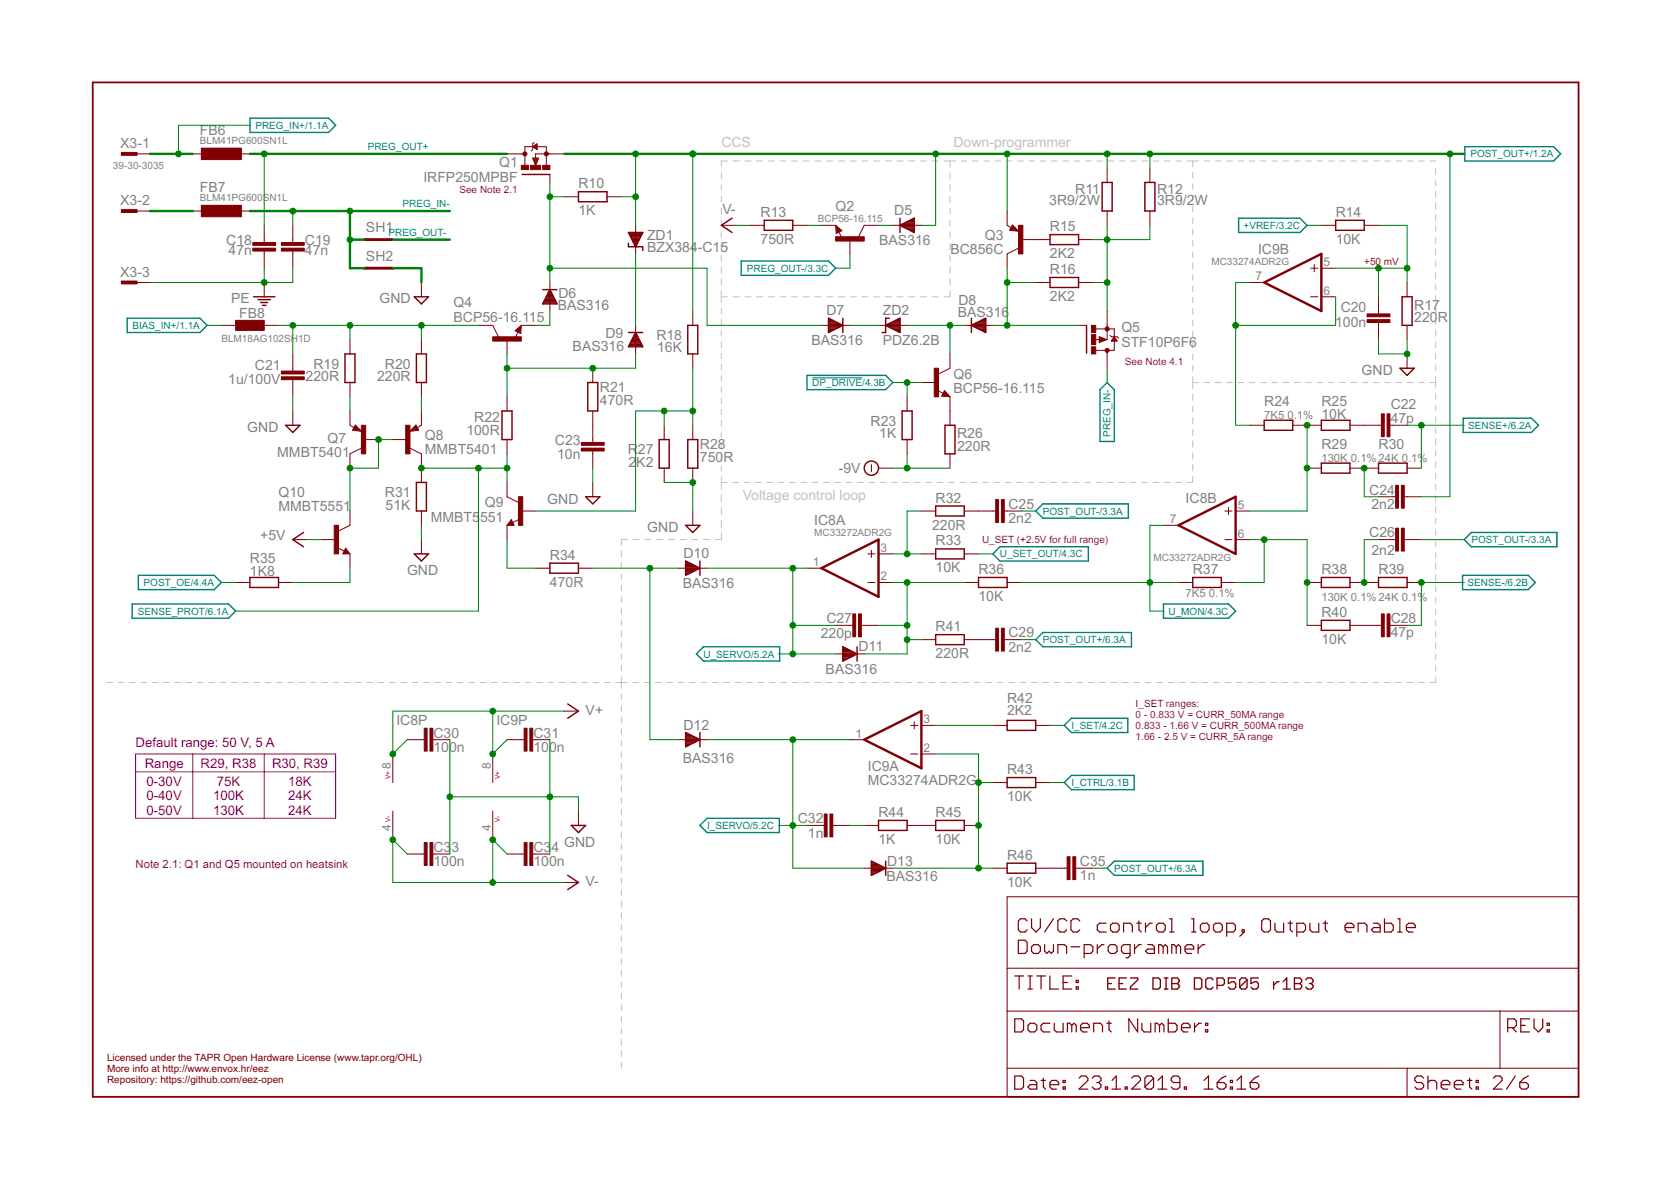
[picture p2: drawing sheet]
<svg xmlns="http://www.w3.org/2000/svg" width="297mm" height="210mm" viewBox="0 0 297 210" stroke-linecap="round" stroke-linejoin="round" font-family="sans-serif">
<defs><g id="words">
<g font-size="2.5" fill="#808080">
<text x="35.5" y="23.9">FB6</text>
<text x="21.4" y="26.3">X3-1</text>
<text x="88.7" y="29.8">Q1</text>
<text x="35.5" y="34.1">FB7</text>
<text x="75.3" y="32.3">IRFP250MPBF</text>
<text x="102.8" y="33.5">R10</text>
<text x="191.1" y="34.4">R11</text>
<text x="205.7" y="34.4">R12</text>
<text x="21.4" y="36.5">X3-2</text>
<text x="65.1" y="41.3">SH1</text>
<text x="102.8" y="38.3">1K</text>
<text x="128.4" y="38">V-</text>
<text x="135.2" y="38.5">R13</text>
<text x="148.5" y="37.5">Q2</text>
<text x="159" y="38.3">D5</text>
<text x="186.5" y="36.4">3R9/2W</text>
<text x="186.6" y="41.1">R15</text>
<text x="205.7" y="36.4">3R9/2W</text>
<text x="237.4" y="38.5">R14</text>
<text x="40.2" y="43.5">C18</text>
<text x="40.6" y="45.4">47n</text>
<text x="54.2" y="45.4">47n</text>
<text x="54.2" y="43.5">C19</text>
<text x="65.1" y="46.4">SH2</text>
<text x="115" y="44.7">BZX384-C15</text>
<text x="115" y="42.6">ZD1</text>
<text x="135.2" y="43.3">750R</text>
<text x="156.3" y="43.6">BAS316</text>
<text x="168.9" y="45.1">BC856C</text>
<text x="175.1" y="42.6">Q3</text>
<text x="186.6" y="45.9">2K2</text>
<text x="223.6" y="45.1">IC9B</text>
<text x="237.4" y="43.3">10K</text>
<text x="21.4" y="49.2">X3-3</text>
<text x="41.1" y="53.9">PE</text>
<text x="67.4" y="53.9">GND</text>
<text x="99.3" y="52.9">D6</text>
<text x="186.6" y="53.5">2K2</text>
<text x="186.6" y="48.7">R16</text>
<text x="42.5" y="56.4">FB8</text>
<text x="80.6" y="57.2">BCP56-16.115</text>
<text x="80.6" y="54.6">Q4</text>
<text x="99.2" y="55.1">BAS316</text>
<text x="146.9" y="56.1">D7</text>
<text x="156.9" y="55.9">ZD2</text>
<text x="170.3" y="56.3">BAS316</text>
<text x="170.4" y="54.2">D8</text>
<text x="199.3" y="59.1">Q5</text>
<text x="237.3" y="58.1">100n</text>
<text x="238.3" y="55.5">C20</text>
<text x="251.4" y="57.3">220R</text>
<text x="251.4" y="55.1">R17</text>
<text x="45.3" y="65.7">C21</text>
<text x="55.7" y="65.5">R19</text>
<text x="68.4" y="65.5">R20</text>
<text x="101.8" y="62.4">BAS316</text>
<text x="107.6" y="60.1">D9</text>
<text x="116.7" y="60.5">R18</text>
<text x="116.8" y="62.6">16K</text>
<text x="144.2" y="61.4">BAS316</text>
<text x="156.9" y="61.2">PDZ6.2B</text>
<text x="199.3" y="61.6">STF10P6F6</text>
<text x="40.6" y="68.2">1u/100V</text>
<text x="54.3" y="67.7">220R</text>
<text x="67" y="67.7">220R</text>
<text x="106.6" y="71.9">470R</text>
<text x="106.6" y="69.7">R21</text>
<text x="169.5" y="69.9">BCP56-16.115</text>
<text x="169.5" y="67.3">Q6</text>
<text x="242" y="66.7">GND</text>
<text x="44" y="76.9">GND</text>
<text x="82.9" y="77.2">100R</text>
<text x="84.3" y="75.1">R22</text>
<text x="154.8" y="75.7">R23</text>
<text x="156.3" y="77.9">1K</text>
<text x="170.1" y="77.9">R26</text>
<text x="224.7" y="72.2">R24</text>
<text x="234.9" y="74.5">10K</text>
<text x="234.9" y="72.2">R25</text>
<text x="247.2" y="75.2">47p</text>
<text x="247.2" y="72.7">C22</text>
<text x="49.3" y="81.3">MMBT5401</text>
<text x="58.2" y="78.8">Q7</text>
<text x="75.5" y="80.7">MMBT5401</text>
<text x="75.5" y="78.1">Q8</text>
<text x="98.6" y="79">C23</text>
<text x="99" y="81.6">10n</text>
<text x="111.6" y="80.8">R</text>
<text x="111.7" y="83">2</text>
<text x="113.1" y="83">K2</text>
<text x="113.4" y="80.8">27</text>
<text x="124.4" y="82.1">750R</text>
<text x="124.4" y="79.8">R28</text>
<text x="170.1" y="80.2">220R</text>
<text x="234.9" y="79.8">R29</text>
<text x="245" y="79.8">R30</text>
<text x="49.5" y="88.3">Q10</text>
<text x="68.4" y="88.4">R31</text>
<text x="97.3" y="89.6">GND</text>
<text x="149.1" y="84.1">-9V</text>
<text x="166.3" y="89.3">R32</text>
<text x="210.8" y="89.4">IC8B</text>
<text x="243.4" y="87.9">C24</text>
<text x="46.3" y="95.9">+5V</text>
<text x="49.5" y="90.8">MMBT5551</text>
<text x="68.5" y="90.6">51K</text>
<text x="76.6" y="92.7">MMBT5</text>
<text x="85.3" y="92.7">551</text>
<text x="86.2" y="90.2">Q9</text>
<text x="115.1" y="94.6">GND</text>
<text x="144.7" y="93.2">IC8A</text>
<text x="165.7" y="94.1">220R</text>
<text x="179.3" y="93">2n2</text>
<text x="179.3" y="90.5">C25</text>
<text x="243.4" y="95.5">C26</text>
<text x="243.8" y="90.5">2n2</text>
<text x="44.4" y="100.1">R35</text>
<text x="97.8" y="99.5">R34</text>
<text x="121.5" y="99.2">D10</text>
<text x="166.3" y="101.8">10K</text>
<text x="166.3" y="97">R33</text>
<text x="243.8" y="98.7">2n2</text>
<text x="44.4" y="102.4">1K8</text>
<text x="72.4" y="102.3">GND</text>
<text x="97.8" y="104.3">470R</text>
<text x="121.4" y="104.6">BAS316</text>
<text x="173.9" y="106.8">10K</text>
<text x="173.9" y="102">R36</text>
<text x="212" y="102">R37</text>
<text x="234.9" y="102">R38</text>
<text x="245" y="102">R39</text>
<text x="145.9" y="113.3">220p</text>
<text x="146.9" y="110.8">C27</text>
<text x="166.3" y="112.2">R41</text>
<text x="179.3" y="113.3">C29</text>
<text x="234.9" y="109.6">R40</text>
<text x="247.2" y="113.3">47p</text>
<text x="247.2" y="110.8">C28</text>
<text x="146.8" y="119.8">BAS316</text>
<text x="152.6" y="115.7">D11</text>
<text x="166.3" y="117">220R</text>
<text x="179.3" y="115.8">2n2</text>
<text x="234.9" y="114.4">10K</text>
<text x="179" y="124.9">R42</text>
<text x="70.5" y="128.9">IC8P</text>
<text x="77.1" y="131.1">C30</text>
<text x="88.2" y="128.9">IC9P</text>
<text x="94.8" y="131.1">C31</text>
<text x="104.1" y="127">V+</text>
<text x="121.5" y="129.7">D12</text>
<text x="179" y="127.1">2K2</text>
<text x="77.1" y="133.6">100n</text>
<text x="94.8" y="133.6">100n</text>
<text x="121.4" y="135.7">BAS316</text>
<text x="154.3" y="137">IC9A</text>
<text x="179" y="137.6">R43</text>
<text x="154.3" y="139.6">MC33274ADR2G</text>
<text x="179" y="142.4">10K</text>
<text x="141.8" y="146.3">C32</text>
<text x="143.6" y="148.9">1n</text>
<text x="156.2" y="150">1K</text>
<text x="156.2" y="145.2">R44</text>
<text x="166.3" y="150">10K</text>
<text x="166.3" y="145.2">R45</text>
<text x="77.1" y="153.9">100n</text>
<text x="77.1" y="151.4">C3</text>
<text x="80.2" y="151.4">3</text>
<text x="94.8" y="153.9">100n</text>
<text x="94.8" y="151.4">C3</text>
<text x="98" y="151.4">4</text>
<text x="100.3" y="150.5">GND</text>
<text x="157.7" y="153.8">D13</text>
<text x="179" y="152.8">R46</text>
<text x="192" y="153.9">C35</text>
<text x="104.1" y="157.5">V-</text>
<text x="157.6" y="156.6">BAS316</text>
<text x="179" y="157.6">10K</text>
<text x="192" y="156.5">1n</text>
</g>
<g font-size="2.5" fill="#c0c0c0">
<text x="128.2" y="26.1">CCS</text>
<text x="169.5" y="26.1">Down-programmer</text>
<text x="132" y="88.9">Voltage control loop</text>
</g>
<g font-size="2.3" fill="#800080">
<text x="24.1" y="132.7">Default range: 50 V, 5 A</text>
<text x="25.7" y="136.5">Range</text>
<text x="35.7" y="136.5">R29, R38</text>
<text x="48.4" y="136.5">R30, R39</text>
<text x="26.1" y="139.7">0-30V</text>
<text x="26.1" y="142.3">0-40V</text>
<text x="37.9" y="142.3">100K</text>
<text x="38.5" y="139.7">75K</text>
<text x="51.2" y="139.7">18K</text>
<text x="51.2" y="142.3">24K</text>
<text x="26.1" y="144.8">0-50V</text>
<text x="37.9" y="144.8">130K</text>
<text x="51.2" y="144.8">24K</text>
</g>
<g font-size="2.1" fill="#808080">
<text x="235.2" y="47.3">5</text>
<text x="223.2" y="49.8">7</text>
<text x="235.2" y="52.4">6</text>
<text x="208" y="93">7</text>
<text x="220" y="95.6">6</text>
<text x="220" y="90.5">5</text>
<text x="144.5" y="100.6">1</text>
<text x="156.5" y="98.1">3</text>
<text x="156.5" y="103.2">2</text>
<text x="152.1" y="131.1">1</text>
<text x="164.1" y="128.6">3</text>
<text x="69.5" y="136.7" transform="rotate(-90 69.5 136.7)">8</text>
<text x="87.2" y="136.7" transform="rotate(-90 87.2 136.7)">8</text>
<text x="164.1" y="133.6">2</text>
<text x="69.5" y="147.7" transform="rotate(-90 69.5 147.7)">4</text>
<text x="87.2" y="147.7" transform="rotate(-90 87.2 147.7)">4</text>
</g>
<g font-size="2" fill="#808080">
<text x="224.7" y="74.5">7K5</text>
<text x="228.9" y="74.5">0.1%</text>
<text x="234.9" y="82.1">130K 0.1%24K 0.1%</text>
<text x="210.8" y="106.2">7K5</text>
<text x="214.9" y="106.2">0.1%</text>
<text x="234.9" y="106.8">130K 0.1%24K 0.1%</text>
</g>
<text font-size="2" fill="#800080" x="24.1" y="154.3">Note 2.1: Q1 and Q5 mounted on heatsink</text>
<g font-size="1.8" fill="#008080">
<text x="45.4" y="22.9">PREG_IN+/1.1A</text>
<text x="65.4" y="26.7">PREG_OUT+</text>
<text x="261.4" y="28">POST_OUT+/1.2A</text>
<text x="69.1" y="41.9">PREG_OUT-</text>
<text x="71.6" y="36.9">PREG_IN-</text>
<text x="221" y="40.7">+VREF/3.2C</text>
<text x="132.8" y="48.3">PREG_OUT-/3.3C</text>
<text x="23.5" y="58.5">BIAS_IN+/1.1A</text>
<text x="144.4" y="68.6">DP_DRIVE/4.3B</text>
<text x="197.4" y="77.7" transform="rotate(-90 197.4 77.7)">PREG_IN-</text>
<text x="261" y="76.2">SENSE+/6.2A</text>
<text x="185.4" y="91.5">POST_OUT-/3.3A</text>
<text x="177.8" y="99.1">U_SET_OUT/4.3C</text>
<text x="261.6" y="96.5">POST_OUT-/3.3A</text>
<text x="25.5" y="104.2">POST_OE/4.4A</text>
<text x="260.9" y="104.2">SENSE-/6.2B</text>
<text x="24.5" y="109.2">SENSE_PROT/6.1A</text>
<text x="207.7" y="109.2">U_MON/4.3C</text>
<text x="125.1" y="116.9">U_SERVO/5.2A</text>
<text x="185.4" y="114.3">POST_OUT+/6.3A</text>
<text x="190.4" y="129.6">I_SET/4.2C</text>
<text x="190.4" y="139.7">I_CTRL/3.1B</text>
<text x="125.7" y="147.3">I_SERVO/5.2C</text>
<text x="198.1" y="155">POST_OUT+/6.3A</text>
</g>
<g font-size="1.8" fill="#808080">
<text x="35.5" y="25.6">BLM41PG600SN1L</text>
<text x="20.1" y="30">39-30-3035</text>
<text x="35.5" y="35.7">BLM41PG600SN1L</text>
<text x="145.4" y="39.4">BCP56-16.115</text>
<text x="215.3" y="47">MC33274ADR2G</text>
<text x="39.3" y="60.7">BLM18AG102SH1D</text>
<text x="144.7" y="95.3">MC33272ADR2G</text>
<text x="205.1" y="99.7">MC33272ADR2G</text>
</g>
<g font-size="1.8" fill="#800080">
<text x="81.7" y="34.3">See Note 2.1</text>
<text x="200" y="64.8">See Note 4.1</text>
<text x="174.6" y="96.5">U_SET (+2.5V for full range)</text>
<text x="201.9" y="125.7">I_SET ranges:</text>
<text x="201.9" y="127.7">0 - 0.833 V = CURR_50MA range</text>
<text x="201.9" y="129.6">0.833 - 1.66 V = CURR_500MA range</text>
<text x="201.9" y="131.5">1.66 - 2.5 V = CURR_5A range</text>
</g>
<text font-size="1.8" fill="#f00" x="242.5" y="47">+50 mV</text>
<g font-size="1.8" fill="#800000">
<text x="19" y="188.6">Licensed under the TAPR Open Hardware License (www.tapr.org/OHL)</text>
<text x="19" y="190.5">More info at http://www.envox.hr/eez</text>
<text x="19" y="192.4">Repository: https://github.com/eez-open</text>
</g>
<g font-size="1.1" fill="#800000">
<text x="69.4" y="138.4" transform="rotate(-90 69.4 138.4)">V+</text>
<text x="88.9" y="138.4" transform="rotate(-90 88.9 138.4)">V+</text>
<text x="69.4" y="146.1" transform="rotate(-90 69.4 146.1)">V-</text>
<text x="88.9" y="146.1" transform="rotate(-90 88.9 146.1)">V-</text>
</g>
</g></defs>
<g fill="none" stroke="#c0c0c0" stroke-width=".18">
<path d="M128.2 30.7v1.1M128.2 32.8v1.1M128.2 34.9v1.1M128.2 37v1.1M128.2 39.1v1.1M129.3 28.6h-1.1v1.1M130.3 28.6h1.1M132.4 28.6h1.1M134.5 28.6h1.1M136.5 28.6h1.1M138.6 28.6h1.1M140.7 28.6h1.1"/>
<path d="M142.8 28.6h1.1M144.9 28.6h1.1M147 28.6h1M149.1 28.6h1M151.1 28.6h1.1M153.2 28.6h1.1M155.3 28.6h1.1M157.4 28.6h1.1M159.4 28.6h1.1M161.5 28.6h1.1M163.6 28.6h1.1M165.7 28.6h1.1"/>
<path d="M167.8 28.6h2.1M168.9 28.6v1.1M168.9 30.7v1.1M168.9 32.8v1.1M168.9 34.9v1.1M168.9 37v1.1M168.9 39.1v1.1M170.9 28.6h1M172.9 28.6h1M174.9 28.6h1M176.9 28.6h1M178.9 28.6h1"/>
<path d="M180.9 28.6h1M182.9 28.6h1M184.9 28.6h1M186.9 28.6h1M188.9 28.6h1M190.9 28.6h1.1M193 28.6h1M195 28.6h1M197 28.6h1M199 28.6h1M201 28.6h1M203 28.6h1"/>
<path d="M205 28.6h1M207 28.6h1M209 28.6h1M211 28.6h2M212 28.6v1M212 30.6v1M212 32.7v1M212 34.7v1M212 36.7v1M212 38.7v1M214 28.6h1.1M216 28.6h1.1"/>
<path d="M218.1 28.6h1M220.1 28.6h1M222.1 28.6h1M224.1 28.6h1M226.1 28.6h1M228.1 28.6h1M230.1 28.6h1M232.1 28.6h1M234.1 28.6h1M236.1 28.6h1M238.1 28.6h1M240.1 28.6h1.1"/>
<path d="M242.1 28.6h1.1M244.2 28.6h1M246.2 28.6h1M248.2 28.6h1M250.2 28.6h1M252.2 28.6h1M254.2 28.6h1M255.2 29.9v1M255.2 31.9v1.1M255.2 34v1.1M255.2 36.1v1M255.2 38.1v1.1"/>
<path d="M128.2 41.2v1.1M128.2 43.3v1.1M128.2 45.4v1.1M128.2 47.5v1.1M128.2 49.6v1.1M128.2 51.6v2.1M128.2 54.7v1.1M128.2 56.7v1M128.2 58.7v1.1M128.2 52.7h1.1M130.3 52.7h1.1M132.4 52.7h1.1"/>
<path d="M134.5 52.7h1.1M136.5 52.7h1.1M138.6 52.7h1.1M140.7 52.7h1.1M142.8 52.7h1.1M144.9 52.7h1.1M147 52.7h1M149.1 52.7h1M151.1 52.7h1.1M153.2 52.7h1.1M155.3 52.7h1.1M157.4 52.7h1.1"/>
<path d="M159.4 52.7h1.1M161.5 52.7h1.1M163.6 52.7h1.1M165.7 52.7h1.1M168.9 41.2v1.1M168.9 43.3v1.1M168.9 45.4v1.1M168.9 47.5v1.1M168.9 49.6v1.1M168.9 51.6v1.1h-1.1M212 40.7v1M212 42.7v1.1"/>
<path d="M212 44.8v1M212 46.8v1M212 48.8v1M212 50.8v1M212 52.8v1M212 54.8v1.1M212 56.9v1M212 58.9v1M255.2 40.2v1M255.2 42.2v1.1M255.2 44.3v1M255.2 46.4v1"/>
<path d="M255.2 48.4v1.1M255.2 50.5v1M255.2 52.5v1.1M255.2 54.6v1M255.2 56.6v1.1M255.2 58.7v1.1M128.2 60.7v1M128.2 62.7v1.1M128.2 64.7v1M128.2 66.7v1.1M128.2 68.7v1M128.2 70.7v1.1"/>
<path d="M128.2 72.7v1M128.2 74.7v1.1M128.2 76.8v.9M128.2 78.7v1.1M212 60.9v1M212 62.9v1M212 64.9v1.1M212 67v2.1M212 70.1v1M212 72.2v1M212 74.2v1.1M212 76.3v1.1"/>
<path d="M212 78.4v1.1M212 68h1M214 68h1.1M216 68h1.1M218.1 68h1M220.1 68h1M222.1 68h1M224.1 68h1M226.1 68h1M228.1 68h1M230.1 68h1M232.1 68h1"/>
<path d="M234.1 68h1M236.1 68h1M238.1 68h1M240.1 68h1.1M242.1 68h1.1M244.2 68h1M246.2 68h1M248.2 68h1M250.2 68h1M252.2 68h1M254.2 68h1M255.2 60.7v1.1"/>
<path d="M255.2 62.8v1.1M255.2 64.9v1M255.2 66.9v2.1M255.2 70v1M255.2 72v1M255.2 74v1M255.2 76v1M255.2 78v1.1M110.4 97.9v1.1M110.4 100v1M111.5 95.9h-1.1v1M112.5 95.9h1.1"/>
<path d="M114.6 95.9h1.1M116.7 95.9h1.1M118.8 95.9h1.1M120.9 95.9h1.1M123 95.9h1.1M125.1 95.9h1.1M128.2 85.7h1M128.2 80.8v.9M128.2 82.8v1M128.2 84.8v2.2M128.2 88v1.2M128.2 90.2v1.2"/>
<path d="M128.2 92.5v1.2M128.2 94.7v1.2h-1.1M130.2 85.7h1.1M132.3 85.7h1M134.3 85.7h1M136.3 85.7h1M138.3 85.7h1M140.3 85.7h1.1M142.4 85.7h1M144.4 85.7h1M146.4 85.7h1M148.4 85.7h1"/>
<path d="M150.4 85.7h1.1M152.5 85.7h1M154.5 85.7h1M156.5 85.7h1M158.5 85.7h1M160.5 85.7h1.1M162.6 85.7h1M164.6 85.7h1M166.6 85.7h1M168.6 85.7h1M170.6 85.7h1.1M172.7 85.7h1"/>
<path d="M174.7 85.7h1M176.7 85.7h1M178.7 85.7h1M180.7 85.7h1M182.8 85.7h1M184.8 85.7h1M186.8 85.7h1M188.8 85.7h1M190.8 85.7h1M192.8 85.7h1.1M194.9 85.7h1M196.9 85.7h1"/>
<path d="M198.9 85.7h1M200.9 85.7h1M202.9 85.7h1.1M205 85.7h1M207 85.7h1M209 85.7h1M212 84.7v1h-1M212 80.5v1.1M212 82.6v1.1M255.2 80.1v1M255.2 82.1v1M255.2 84.1v1"/>
<path d="M255.2 86.1v1M255.2 88.1v1M255.2 90.1v1M255.2 92.1v1M255.2 94.1v1M255.2 96.1v1.1M255.2 98.1v1.1M110.4 102v1M110.4 104v1.1M110.4 106.1v1M110.4 108.1v1M110.4 110.1v1"/>
<path d="M110.4 112.2v1M110.4 114.2v1M110.4 116.2v1M110.4 118.2v1.1M255.2 100.2v1M255.2 102.2v1M255.2 104.2v1M255.2 106.2v1M255.2 108.2v1M255.2 110.2v1.1M255.2 112.2v1.1M255.2 114.3v1"/>
<path d="M255.2 116.3v1M255.2 118.3v1M19 121.3h1M21 121.3h1.1M23.1 121.3h1M25.1 121.3h1M27.1 121.3h1M29.1 121.3h1M31.1 121.3h1M33.1 121.3h1M35.1 121.3h1M37.1 121.3h1"/>
<path d="M39.1 121.3h1M41.1 121.3h1M43.1 121.3h1.1M45.1 121.3h1.1M47.2 121.3h1M49.2 121.3h1M51.2 121.3h1M53.2 121.3h1M55.2 121.3h1M57.2 121.3h1M59.2 121.3h1M61.2 121.3h1"/>
<path d="M63.2 121.3h1M65.2 121.3h1.1M67.2 121.3h1.1M69.3 121.3h1M71.3 121.3h1M73.3 121.3h1M75.3 121.3h1M77.3 121.3h1M79.3 121.3h1M81.3 121.3h1M83.3 121.3h1M85.3 121.3h1"/>
<path d="M87.3 121.3h1M89.3 121.3h1.1M91.4 121.3h1M93.4 121.3h1M95.4 121.3h1M97.4 121.3h1M99.4 121.3h1M101.4 121.3h1M103.4 121.3h1M105.4 121.3h1M107.4 121.3h1M109.5 121.3h2"/>
<path d="M110.4 120.3v2M110.4 123.4v1M110.4 125.4v1M110.4 127.4v1.1M110.4 129.5v1M110.4 131.5v1.1M110.4 133.6v1M110.4 135.6v1.1M110.4 137.7v1M110.4 139.7v1.1M112.5 121.3h1M114.5 121.3h1"/>
<path d="M116.5 121.3h1.1M118.6 121.3h1M120.6 121.3h1M122.6 121.3h1M124.6 121.3h1M126.6 121.3h1.1M128.7 121.3h1M130.7 121.3h1M132.7 121.3h1.1M134.7 121.3h1.1M136.8 121.3h1M138.8 121.3h1"/>
<path d="M140.8 121.3h1M142.8 121.3h1.1M144.9 121.3h1M146.9 121.3h1M148.9 121.3h1M150.9 121.3h1.1M153 121.3h1M155 121.3h1M157 121.3h1M159 121.3h1.1M161.1 121.3h1M163.1 121.3h1"/>
<path d="M165.1 121.3h1M167.1 121.3h1.1M169.2 121.3h1M171.2 121.3h1M173.2 121.3h1M175.2 121.3h1.1M177.2 121.3h1.1M179.3 121.3h1M181.3 121.3h1M183.3 121.3h1.1M185.4 121.3h1M187.4 121.3h1"/>
<path d="M189.4 121.3h1M191.4 121.3h1M193.4 121.3h1.1M195.5 121.3h1M197.5 121.3h1M199.5 121.3h1.1M201.5 121.3h1.1M203.6 121.3h1M205.6 121.3h1M207.6 121.3h1M209.7 121.3h1M211.7 121.3h1"/>
<path d="M213.7 121.3h1M215.7 121.3h1M217.7 121.3h1.1M219.8 121.3h1M221.8 121.3h1M223.8 121.3h1M225.8 121.3h1.1M227.9 121.3h1M229.9 121.3h1M231.9 121.3h1M233.9 121.3h1.1M236 121.3h1"/>
<path d="M238 121.3h1M240 121.3h1M242 121.3h1.1M244.1 121.3h1M246.1 121.3h1M248.1 121.3h1M250.1 121.3h1.1M252.2 121.3h1M255.2 120.3v1h-1M110.4 141.8v1M110.4 143.8v1.1M110.4 145.9v1"/>
<path d="M110.4 147.9v1M110.4 149.9v1.1M110.4 152v1M110.4 154v1.1M110.4 156.1v1M110.4 158.1v1.1M110.4 160.2v1M110.4 162.2v1.1M110.4 164.3v1M110.4 166.3v1.1M110.4 168.4v1M110.4 170.4v1"/>
<path d="M110.4 172.4v1.1M110.4 174.5v1M110.4 176.6v1M110.4 178.6v1M110.4 180.6v1.1M110.4 182.7v1M110.4 184.7v1.1M110.4 186.8v1M110.4 188.8v1.1"/>
</g>
<g fill="none" stroke="#800000" stroke-width=".21">
<path d="M180.4 173.5h1.5M181 167.1h1.2l.4 .4v1.6l-.4 .4h-1.2zM181.2 173.5v2.3M182.6 163.7l-.4-.4h-.8l-.4 .4v1.5l.4 .5h.8l.4-.5M182.7 173.5h.8M182.7 175.8h.8M183.1 173.5v2.3M183.4 163.3v1.6l.7 .8 .8-.8v-1.6M183.7 167.9h.8l.4 .4v.8l-.4 .4h-.8l-.3-.4v-.8zM184.3 173.5h1.5M185.1 173.5v2.3M185.7 167.9v1.2l.4 .4 .4-.4 .4 .4 .4-.4v-1.2"/>
<path d="M186.6 173.5v2.3h1.6M187.3 163.3l-1.6 2.4M188 169.5v-1.6h1.2l.4 .4v1.2M189 174.6h.7M189.6 163.7l-.4-.4h-.8l-.4 .4v1.5l.4 .5h.8l.4-.5M190.4 168.3h1.5M190.5 173.5h-1.5v2.3h1.5M191.3 175.4h.4v.4h-.4zM191.3 174.2h.4v.4h-.4zM191.9 163.7l-.3-.4h-.8l-.4 .4v1.5l.4 .5h.8l.3-.5M192.7 169.5h1.2l.4-.4v-.8l-.4-.4h-1.2v2.3M195.1 167.9v1.6"/>
<path d="M196.2 167.9h-.4l-.7 .8M196.6 164.1h-1.1l-.4 .4v.7l.4 .5h1.1M197 168.3l.4-.4h.8l.4 .4v.8l-.4 .4h-.8l-.4-.4zM197.4 164.5l.4-.4h.8l.3 .4v.7l-.3 .5h-.8l-.4-.5zM199.7 165.7v-1.6h1.2l.4 .4v1.2M200.9 169.5h-1.2l-.4-.4v-.8l.4-.4h1.2v1.9l-.4 .4h-.4M201.7 167.9v1.6M202.1 164.1h.8M202.5 163.7v1.5l.4 .5M202.9 167.9h-.4l-.8 .8M203.6 164.1v1.6M204 167.9h.8l.4 .4v1.2h-1.2l-.4-.4 .4-.4h1.2"/>
<path d="M204.8 164.1h-.4l-.8 .8M205.6 164.5l.4-.4h.8l.3 .4v.7l-.3 .5h-.8l-.4-.5zM206.8 168.3l-.4-.4h-.4v1.6M206.8 168.3v1.2M206.8 168.3l.3-.4 .4 .4v1.2M207.9 163.3h.4v2.4M207.9 165.7h.8M209.1 168.3l-.4-.4h-.4v1.6M209.1 168.3v1.2M209.1 168.3l.4-.4 .4 .4v1.2M210.7 168.7h1.5v-.4l-.4-.4h-.8l-.3 .4v.8l.3 .4h.8M211.8 163.3h.4v2.4"/>
<path d="M211.8 165.7h.8M213 167.9v1.6M213.8 164.1h.7l.4 .4v.7l-.4 .5h-.7l-.4-.5v-.7zM214.2 167.9h-.4l-.8 .8M215.7 164.5l.4-.4h.8l.4 .4v.7l-.4 .5h-.8l-.4-.5zM218.1 165.7h1.1l.4-.5v-.7l-.4-.4h-1.1v2.3M220.8 165.2h.4v.5h-.4zM221.2 165.7l-.8 .7M224.3 163.7l.4-.4h.7l.4 .4v1.5l-.4 .5h-.7l-.4-.5zM226.6 164.1v1.1l.4 .5h1.2v-1.6M229 164.1h.7M229.4 163.7v1.5l.3 .5"/>
<path d="M230.5 165.7h1.2l.4-.5v-.7l-.4-.4h-1.2v2.3M232.9 164.1v1.1l.4 .5h1.1v-1.6M235.2 164.1h.8M235.6 163.7v1.5l.4 .5M239.1 164.9h1.6v-.4l-.4-.4h-.8l-.4 .4v.7l.4 .5h.8M241.4 165.7v-1.6h1.2l.4 .4v1.2M244.2 164.1h.7l.4 .4v1.2h-1.1l-.4-.5 .4-.3h1.1M246.1 163.3v2.4h1.2l.4-.5v-.7l-.4-.4h-1.2M248.5 163.3h.3v2.4M248.5 165.7h.7M250 164.9h1.6v-.4l-.4-.4h-.8l-.4 .4v.7l.4 .5h.8M180.4 181.1h1.2l.3 .4v1.5l-.3 .4h-1.2z"/>
<path d="M180.4 191.2h1.2l.3 .4v1.6l-.3 .4h-1.2zM182.7 182.2l.4-.3h.8l.4 .3v.8l-.4 .4h-.8l-.4-.4zM183.1 192h.8l.4 .4v1.2h-1.2l-.4-.4 .4-.4h1.2M185.1 192h.7M185.5 191.6v1.6l.3 .4M186.6 192.8h1.6v-.4l-.4-.4h-.8l-.4 .4v.8l.4 .4h.8M186.6 181.9h-1.1l-.4 .3v.8l.4 .4h1.1M187.4 181.9v1.1l.4 .4h1.2v-1.5M189 193.2h.4v.4h-.4zM189 192h.4v.4h-.4zM190.5 182.2l-.4-.3h-.4v1.5M190.5 182.2l.4-.3 .4 .3v1.2"/>
<path d="M190.5 182.2v1.2M191.8 191.6l.4-.4h.8l.4 .4v.4l-1.6 1.6h1.6M192.1 182.6h1.5v-.4l-.3-.3h-.8l-.4 .3v.8l.4 .4h.8M194.2 191.6l.3-.4h.8l.4 .4v.4l-.4 .4M194.4 183.4v-1.5h1.2l.4 .3v1.2M194.9 192.4h.4M195.3 192.4l.4 .4v.4l-.4 .4h-.8l-.3-.4M196.5 193.2h.4v.4h-.4zM196.8 181.9h.7M197.1 181.5v1.5l.4 .4M197.7 193.6h1.5M197.7 192l.7-.8v2.4"/>
<path d="M200 193.2h.4v.4h-.4zM201.2 191.6l.4-.4h.7l.4 .4v.4l-1.5 1.6h1.5M202.2 181.1v2.3l-1.5-2.3v2.3M203 181.9v1.1l.4 .4h1.2v-1.5M205.1 191.6v1.6l-.4 .4h-.8l-.4-.4M205.1 191.6l-.4-.4h-.8l-.4 .4v1.6M205.1 191.6l-1.6 1.6M205.8 193.6h1.6M205.8 192l.8-.8v2.4M206.1 182.2l-.4-.3h-.4v1.5M206.1 182.2v1.2M206.1 182.2l.4-.3 .4 .3v1.2"/>
<path d="M207.7 181.1v2.3h1.2l.3-.4v-.8l-.3-.3h-1.2M209.7 192.4h-1.1l-.4-.4v-.4l.4-.4h.8l.3 .4v1.6l-.3 .4h-.8l-.4-.4M210 182.6h1.6v-.4l-.4-.3h-.8l-.4 .3v.8l.4 .4h.8M210.5 193.2h.4v.4h-.4zM212.3 181.9v1.5M213.5 181.9h-.4l-.8 .7M214 193.6h1.6M214 192l.8-.8v2.4M214.3 183h.4v.4h-.4zM214.3 181.9h.4v.3h-.4zM216.4 192.4h1.2l.3 .4v.4l-.3 .4h-.8l-.4-.4zM217.9 191.2l-.8 .4-.7 .8"/>
<path d="M218.7 193.2h.4v.4h-.4zM218.7 192h.4v.4h-.4zM219.9 193.6h1.5M219.9 192l.8-.8v2.4M222.2 192.4h1.2l.4 .4v.4l-.4 .4h-.8l-.4-.4zM223.8 191.2l-.8 .4-.8 .8M253.1 191.6l-.4-.4h-.8l-.4 .4v.4l.4 .4h.8l.4 .4v.4l-.4 .4h-.8l-.4-.4M253.8 192.4l.4-.4h.8l.4 .4v1.2M253.8 191.2v2.4M256.2 192.8h1.5v-.4l-.4-.4h-.7l-.4 .4v.8l.4 .4h.7M258.5 192.8h1.6v-.4l-.4-.4h-.8l-.4 .4v.8l.4 .4h.8M260.9 192h.7"/>
<path d="M261.2 191.6v1.6l.4 .4M262.4 193.2h.4v.4h-.4zM262.4 192h.4v.4h-.4zM265.5 191.6l.4-.4h.7l.4 .4v.4l-1.5 1.6h1.5M268 182.6h1.2l.4-.4v-.7l-.4-.4h-1.2v2.3M268.8 182.6l.8 .8M269.4 191.2l-1.6 2.4M270.2 192.4h1.1l.4 .4v.4l-.4 .4h-.8l-.3-.4zM270.3 182.2h.8M271.7 191.2l-.8 .4-.7 .8M271.9 181.1h-1.6v2.3h1.6M272.7 181.1v1.5l.8 .8 .7-.8v-1.5"/>
<path d="M275 183h.4v.4h-.4zM275 181.9h.4v.3h-.4z"/>
</g>
<g fill="none" stroke="#800000" stroke-width=".25">
<path d="M92.8 31h4.9M102.8 34.1h5.1v1.8h-5.1zM130.1 38.8l-1.9 1.2 1.9 1.3M135.8 39.2h5.1v1.7h-5.1zM160 38.8v2.5M160.3 39.9h2.2M160.8 39.6h1.7M161.2 39.4h1.3M161.7 39.2h.8M162.1 39h.4M195.9 32.4h1.8v5.1h-1.8zM203.5 32.4h1.8v5.1h-1.8z"/>
<path d="M237.4 39.2h5.1v1.7h-5.1zM45.1 52.7h3.8M45.9 53.3h2.1M46.3 53.8h1.3M46.7 54.3h.6M73.6 52.7h2.6l-1.3 1.3zM92.5 58.1l-.7 .6 .6 .4 .1-.9-.5 .5 .3 .1v-.2M96.5 51.5h2.5M96.6 53.8h2.4M96.7 53.6h2.1M96.8 53.4h1.9M96.9 53.2h1.7"/>
<path d="M97 53h1.5M97.1 52.7h1.3M97.2 52.5h1.1M97.3 52.3h.9M97.5 52.1h.6M97.6 51.9h.3M97.7 51.6h.1M97.7 51.5l1.3 2.5h-2.5zM111.7 43.2v.7h2.6v.6M111.7 41.3h2.6l-1.3 2.6zM111.7 59.1h2.6M111.8 41.4h2.4"/>
<path d="M111.9 41.6h2.2M112 41.9h2M112.1 42.1h1.8M112.2 42.3h1.6M112.3 42.5h1.4M112.4 42.8h1.1M112.5 43h.9M112.6 59.9h.8M112.7 43.2h.6M112.7 59.6h.6M112.8 43.4h.4M112.8 59.4h.4"/>
<path d="M112.9 43.6h.2M112.9 59.2h.2M113 59.1l1.3 2.5h-2.6zM122.3 57.8h1.7v5.1h-1.7zM147.3 56.6l2.5 1.2-2.5 1.3zM147.3 59h.2M147.3 58.7h.7M147.3 58.5h1.1M147.3 58.3h1.6M147.3 58.1h2M147.3 57.8h2.5M147.3 57.6h2.1"/>
<path d="M147.3 57.4h1.7M147.3 57.2h1.2M147.3 57h.8M147.3 56.7h.4M148.7 40.3l.7 .6-.6 .4-.1-.9 .5 .5-.3 .2v-.3M149.8 56.6v2.5M157.4 57.8l2.6-1.2v2.5zM157.5 57.8h2.5M157.8 57.6h2.2M157.9 58.1h2.1M158.1 56.6h-.7v2.5h-.6M158.2 57.4h1.8"/>
<path d="M158.4 58.3h1.6M158.7 57.2h1.3M158.8 58.5h1.2M159.1 57h.9M159.3 58.7h.7M159.6 56.7h.4M159.7 59h.3M160 40l2.5-1.2v2.5zM160 40.1h2.5M160.5 40.3h2M160.9 40.5h1.6M161.4 40.7h1.1"/>
<path d="M161.8 41h.7M162.3 41.2h.2M172.7 56.6v2.5M172.7 57.8l2.5-1.2v2.5zM172.7 57.8h2.5M173 57.6h2.2M173.2 58.1h2M173.5 57.4h1.7M173.6 58.3h1.6M173.9 57.2h1.3M174.1 58.5h1.1M174.4 57h.8"/>
<path d="M174.5 58.7h.7M174.8 56.7h.4M175 59h.2M180 40.7h.4l-.4-.3-.2 .4 1 .1-.8-.7-.3 .6M186.6 41.7h5.1v1.8h-5.1zM186.6 49.3h5.1v1.8h-5.1zM193.1 57.8v5M249.2 52.7h1.8v5.1h-1.8zM50.8 75.6h2.5l-1.3 1.3zM61.3 62.9h1.8v5.1h-1.8zM63.2 76.2h.4l-.4-.2-.2 .3 1 .2-.8-.8-.4 .6M73.9 76.2h-.4l.4-.2 .2 .3-1 .2 .8-.8 .4 .6"/>
<path d="M74 62.9h1.8v5.1h-1.8zM89.2 73h1.8v5.1h-1.8zM104.5 68h1.8v5h-1.8zM111.8 61.4h2.4M112 61.2h2M112.1 61h1.8M112.2 60.7h1.6M112.3 60.5h1.4M112.4 60.3h1.2M112.5 60.1h1M117.2 78.1h1.8v5.1h-1.8zM122.3 78.1h1.7v5.1h-1.7z"/>
<path d="M160.4 73h1.7v5.1h-1.7zM168 75.6h1.8v5.1h-1.8zM168.1 70.1h-.2l.1-.2 .5 .5-.9-.1 .4-.7 .6 .8M224.7 74.7h5.1v1.8h-5.1zM234.9 74.7h5.1v1.8h-5.1zM248.9 65.4h2.5l-1.3 1.3zM54 94.6l-2 1.3 2 1.3M61.4 97.9l.2 .3h-.4l.2-.5 .6 .6h-.8M73.6 98.4h2.6l-1.3 1.3zM74 85.7h1.8v5.1h-1.8zM90.9 92.9l-.1 .2h.3l-.2-.5-.5 .6h.7M104.1 88.3h2.5l-1.2 1.3z"/>
<path d="M121.9 99.7l2.5 1.3-2.5 1.3zM121.9 99.8h.2M121.9 93.4h2.5l-1.3 1.2zM124.4 99.7v2.6M166.3 97.6h5.1v1.7h-5.1zM166.3 89.9h5.1v1.8h-5.1zM234.9 82.3h5.1v1.8h-5.1zM245 82.3h5.1v1.8h-5.1zM44.4 102.6h5.1v1.8h-5.1zM97.7 100.1h5.1v1.8h-5.1zM121.9 100.1h.7M121.9 101.9h.8"/>
<path d="M121.9 102.1h.4M121.9 101.6h1.2M121.9 101.4h1.7M121.9 101.2h2.1M121.9 101h2.5M121.9 100.7h2M121.9 100.5h1.6M121.9 100.3h1.1M149.8 115l2.6 1.2-2.6 1.3zM149.8 117.4h.2M149.8 117.2h.7M149.8 117h1.1"/>
<path d="M149.8 116.7h1.5M149.8 116.5h2M149.8 116.3h2.4M149.8 116.1h2.2M149.8 115.8h1.8M149.8 115.6h1.4M149.8 115.4h.9M149.8 115.2h.5M149.8 115h.1M152.4 115v2.5M166.3 112.8h5.1v1.8h-5.1zM173.9 102.6h5.1v1.8h-5.1z"/>
<path d="M212 102.6h5.1v1.8h-5.1zM234.9 102.6h5.1v1.8h-5.1zM234.9 110.3h5.1v1.7h-5.1zM245 102.6h5.1v1.8h-5.1zM100.9 125.1l1.9 1.3-1.9 1.3M121.9 130.2l2.5 1.3-2.5 1.2zM121.9 132.5h.4M121.9 132.3h.9M121.9 132.1h1.3M121.9 131.8h1.8M121.9 131.6h2.2M121.9 131.4h2.4"/>
<path d="M121.9 131.2h1.9M121.9 131h1.5M121.9 130.7h1.1M121.9 130.5h.6M121.9 130.3h.2M124.4 130.2v2.5M179 128h5.1v1.8h-5.1zM179 138.2h5.1v1.8h-5.1zM100.9 155.6l1.9 1.2-1.9 1.3M101.6 146.7h2.5l-1.3 1.3zM154.9 153.1l2.5 1.2-2.5 1.3zM154.9 155.4h.4"/>
<path d="M154.9 155.2h.8M154.9 155h1.3M154.9 154.7h1.7M154.9 154.5h2.2M154.9 154.3h2.5M154.9 154.1h2M154.9 153.8h1.6M154.9 153.6h1.1M154.9 153.4h.7M154.9 153.2h.3M156.2 145.8h5v1.8h-5zM157.4 153.1v2.5"/>
<path d="M166.3 145.8h5.1v1.8h-5.1zM179 153.4h5.1v1.8h-5.1z"/>
<circle cx="154.9" cy="83.2" r="1.27"/>
</g>
<g fill="none" stroke="#800000" stroke-width=".18">
<path d="M24.1 27.3h2.5M24.1 37.5h2.5M34.3 27.3h2.5M34.3 37.5h2.5M41.9 27.3h2.5M41.9 37.5h2.5M90.1 27.3h3.2M93.3 29.4v-3.3h3.8v3.3M94.7 28.1h1l-.5 1.3zM94.7 26.1l.8-.5v1zM94.8 28.3h.9M94.8 28.4h.8"/>
<path d="M94.9 28.5h.7M94.9 26h.6M94.9 28.6h.6M94.9 26.2h.6M95 28.7h.5M95 25.3l-.3 .3v1l-.3 .2M95 28.9h.4M95.1 29h.3M95.1 25.8h.4M95.1 26.3h.4M95.1 29.1h.2M95.1 29.2h.2"/>
<path d="M95.2 29.3h.1M95.2 25.7h.3M95.3 26.5h.2M95.4 25.6h.1M95.4 26.6h.1M97.7 31v1.4M100.3 27.3h-5.1v.9M100.3 35h2.5M107.9 35h2.5M179 37.5v2.5l.7 .5M180 40l1 1.1-1.5-.2zM196.8 29.9v2.5"/>
<path d="M196.8 37.5v2.5M204.4 29.9v2.5M204.4 37.5v2.5M24.1 50.2h2.5M39.3 57.8h2.6M47 57.8h2.5M47 40v3.1M47 44.6v3.1M47 50.2v2.5M52 40v3.1M52 44.6v3.1M74.9 50.2v2.5"/>
<path d="M85 57.8h2.6l1 2.1M91.6 58.8l1.1-1-.1 1.5zM92.1 59l-.6 1.3M92.7 57.8h2.5M97.7 50.2v5.1M113 40v5.1M113 57.8v5.1M123.1 55.3v2.5M128.2 40h2.6M133.3 40h2.5M140.9 40h2.6M146 57.8h5.1"/>
<path d="M146 40h2.5M148.5 40l1.2 1-1 .5zM149.1 41.3l.7 1.2M151.1 42.6v2.5M156.2 57.8h5M156.2 40h-2.6l-1 2.1M158.7 40h5.1M171.4 57.8h5.1M181.1 44.1l-2.1 1v2.6M181.6 42.6h5M184.1 50.2h2.5M191.7 57.8h1.4"/>
<path d="M191.7 42.6h2.6M191.7 50.2h2.6M194.8 58.5h3.3v3.8h-3.3M195.4 59.9l1.3 .5-1.3 .5zM195.4 60h.3M195.4 59.9h.1M196.8 55.3v5.1h-2.2M197.3 59.6l.3 .3h1l.2 .2M198 60h.2M198.1 59.9l.5 .7h-1zM222.2 50.2h2.5M233 47.7h1.3"/>
<path d="M233 52.7h1.3M233.6 47v1.3M234.9 47.7h2.5M234.9 52.7h2.5M234.9 40h2.5M242.5 40h2.5M245 52.7v3.1M245 57.3v3.1M250.1 50.2v2.5M250.1 57.8v2.6M52 62.9v3.1M52 67.5v3"/>
<path d="M52 73v2.6M62.2 60.4v2.5M62.2 68v2.5M62.2 73v2.6l.7 .4M63.2 75.5l1 1.2-1.5-.2zM64.2 79.7l-2 1v2.5M64.7 78.1h2.6M69.8 78.1h2.6M72.9 79.7l2 1v5M73.9 75.5l.5 1-1.5 .2zM74.9 60.4v2.5M74.9 68v2.5"/>
<path d="M74.9 73v2.6l-.7 .4M90.1 60.4v2.5M90.1 70.5v2.5M90.1 78.1v2.6M105.4 65.4v2.6M105.4 73v5.6M118.1 75.6v2.5M123.1 62.9v2.5M123.1 75.6v2.5M161.2 70.5v2.5M161.2 78.1v2.6M163.8 68h2.5"/>
<path d="M166.4 69.3l1.3 .6M167.9 69.4l1 1.1-1.5-.1zM168.9 62.9v2.5l-2.1 1.1M168.9 70.5v5.1M195.4 60.8h.1M195.4 60.7h.4M195.4 60.6h.7M195.4 60.5h1M195.4 60.2h.9M195.4 60.1h.6M196.8 62.3v3.1M197.6 60.6h1"/>
<path d="M197.7 60.5h.8M197.7 60.3h.7M197.8 60.2h.5M197.9 60.1h.3M222.2 75.6h2.5M229.8 75.6h5.1M240 75.6h5.6M247.1 75.6h3M250.1 62.9v2.5M52 95.9h2.6M57.1 95.9h2.6M60 97.3l1.2 .7"/>
<path d="M61.4 97.4l.8 1h-1.3zM62.2 90.8v2.6l-2 1M62.2 98.4v2.6M74.9 90.8v2.6M74.9 95.9v2.5M90.1 85.7v2.6l2.1 1M90.1 93.4v2.5M90.9 92.4l.5 1h-1.3zM92.4 92.3l-1.3 .6M92.7 90.8h2.5M105.4 80.2v3M105.4 85.7v2.6"/>
<path d="M118.1 83.2v2.5M123.1 83.2v2.5M123.1 90.8v2.6M154.3 98.4h1.2M154.9 82.6v1.2M154.9 97.8v1.3M156.2 98.4h2.5M156.2 83.2h2.5M163.8 98.4h2.5M163.8 90.8h2.5M168.9 80.7v2.5M171.4 98.4h2.5"/>
<path d="M171.4 90.8h5.6M178.5 90.8h3.1M206.9 93.4h2.6M217.7 95.9h1.3M217.7 90.8h1.3M218.4 90.2v1.3M219.6 95.9h2.6M219.6 90.8h2.6M232.3 83.2h2.6M240 83.2h5M245 88.3h3.1M245 95.9h3.1"/>
<path d="M249.6 88.3h3.1M249.6 95.9h3.1M250.1 83.2h2.6M41.9 103.5h2.5M49.5 103.5h2.5M95.2 101h2.5M102.8 101h2.6M120.6 101h5.1M143.5 101h2.5M148.5 111.1h3.1M148.5 116.2h5.1M153.1 111.1h3.1"/>
<path d="M154.3 103.5h1.2M156.2 103.5h2.5M163.8 113.7h2.5M171.4 103.5h2.5M171.4 113.7h5.6M178.5 113.7h3.1M179 103.5h2.6M209.5 103.5h2.5M217.1 103.5h2.5M232.3 111.1h2.6M232.3 103.5h2.6M240 111.1h5.6"/>
<path d="M240 103.5h5M247.1 111.1h3M250.1 103.5h2.6M69.8 134v5.1M72.4 131.5h3M76.9 131.5h3.1M87.6 134v5.1M90.1 131.5h3.1M94.7 131.5h3M100.3 126.4h2.5M120.6 131.5h5.1M151.1 131.5h2.5"/>
<path d="M161.9 128.9h1.3M161.9 134h1.3M162.5 128.3v1.3M163.8 128.9h2.5M163.8 134h2.5M176.5 139.1h2.5M176.5 128.9h2.5M184.1 139.1h2.5M184.1 128.9h2.5M69.8 144.2v5M72.4 151.8h3M76.9 151.8h3.1"/>
<path d="M87.6 144.2v5M90.1 151.8h3.1M94.7 151.8h3M100.3 156.8h2.5M102.8 144.2v2.5M143.5 146.7h3M148 146.7h3.1M153.6 146.7h2.6M153.6 154.3h5.1M161.2 146.7h5.1M171.4 146.7h2.5M176.5 154.3h2.5"/>
<path d="M179 159.4h101.6v35.5h-101.6zM184.1 154.3h5.6M191.2 154.3h3.1M179 179.7h101.6M179 172.1h101.6M266.6 179.7v10.2M179 189.9h101.6M250.1 189.9v5"/>
</g>
<g fill="#800000" stroke="#800000" stroke-width=".18">
<path d="M75.4 129.4h.5v4.1h-.5z"/>
<path d="M76.4 129.4h.5v4.1h-.5z"/>
<path d="M75.4 149.8h.5v4h-.5z"/>
<path d="M76.4 149.8h.5v4h-.5z"/>
<path d="M151.6 109.1h.5v4.1h-.5z"/>
<path d="M152.6 109.1h.5v4.1h-.5z"/>
<path d="M245.6 73.6h.5v4h-.5z"/>
<path d="M246.6 73.6h.5v4h-.5z"/>
<path d="M249.1 86.3h.5v4h-.5z"/>
<path d="M248.1 86.3h.5v4h-.5z"/>
<path d="M245.6 109.1h.5v4.1h-.5z"/>
<path d="M246.6 109.1h.5v4.1h-.5z"/>
<path d="M249.1 93.9h.5v4h-.5z"/>
<path d="M248.1 93.9h.5v4h-.5z"/>
<path d="M96.5 29.4h1.2v.7h-1.2z"/>
<path d="M92.7 29.4h1.2v.7h-1.2z"/>
<path d="M94.3 29.4h1.8v.7h-1.8z"/>
<path d="M177 88.8h.5v4.1h-.5z"/>
<path d="M178 88.8h.5v4.1h-.5z"/>
<path d="M177 111.7h.5v4h-.5z"/>
<path d="M178 111.7h.5v4h-.5z"/>
<path d="M103.3 79.7h4.1v.5h-4.1z"/>
<path d="M103.3 78.6h4.1v.5h-4.1z"/>
<path d="M87.6 59.9h5.1v.7h-5.1z"/>
<path d="M59.4 93.4h.8v5h-.8z"/>
<path d="M166.1 65.4h.7v5.1h-.7z"/>
<path d="M64.2 75.6h.8v5.1h-.8z"/>
<path d="M72.1 75.6h.8v5.1h-.8z"/>
<path d="M92.2 88.3h.7v5.1h-.7z"/>
<path d="M181.1 40h.7v5.1h-.7z"/>
<path d="M93.2 129.4h.5v4.1h-.5z"/>
<path d="M94.2 129.4h.5v4.1h-.5z"/>
<path d="M93.2 149.8h.5v4h-.5z"/>
<path d="M94.2 149.8h.5v4h-.5z"/>
<path d="M194 61.6h.8v1.3h-.8z"/>
<path d="M194 57.8h.8v1.3h-.8z"/>
<path d="M194 59.5h.8v1.8h-.8z"/>
<path d="M50 67h4.1v.5h-4.1z"/>
<path d="M50 66h4.1v.5h-4.1z"/>
<path d="M243 56.8h4.1v.5h-4.1z"/>
<path d="M243 55.8h4.1v.5h-4.1z"/>
<path d="M148.5 42.1h5.1v.7h-5.1z"/>
<path d="M21.6 27.1h2.8v.5h-2.8z"/>
<path d="M21.6 50h2.8v.5h-2.8z"/>
<path d="M21.6 37.3h2.8v.5h-2.8z"/>
<path d="M41.9 56.9h5.1v1.8h-5.1z"/>
<path d="M44.9 44.1h4.1v.5h-4.1z"/>
<path d="M44.9 43.1h4.1v.5h-4.1z"/>
<path d="M50 44.1h4.1v.5h-4.1z"/>
<path d="M50 43.1h4.1v.5h-4.1z"/>
<path d="M35.8 26.3h7.1v2.1h-7.1z"/>
<path d="M35.8 36.5h7.1v2h-7.1z"/>
<path d="M146.5 144.7h.5v4h-.5z"/>
<path d="M147.5 144.7h.5v4h-.5z"/>
<path d="M189.7 152.3h.5v4h-.5z"/>
<path d="M190.7 152.3h.5v4h-.5z"/>
</g>
<path d="M16.5 14.6h264.1v180.3h-264.1z" fill="none" stroke="#800000" stroke-width=".32"/>
<g fill="#800000" stroke="#800000" stroke-width=".18">
<circle cx="93.3" cy="27.3" r=".36"/>
<circle cx="97.1" cy="27.3" r=".36"/>
<circle cx="196.8" cy="58.5" r=".36"/>
<circle cx="196.8" cy="62.3" r=".36"/>
</g>
<path d="M224.7 50.2l10.2-5.1v10.2zM209.5 93.4l10.1-5.1v10.1zM146 101l10.2-5.1v10.2zM153.6 131.5l10.2-5.1v10.1z" fill="none" stroke="#800000" stroke-width=".42"/>
<path d="M64.7 42.6h5.1M64.7 47.7h5.1" fill="none" stroke="#800000" stroke-width=".51"/>
<g fill="none" stroke="#800000" stroke-width=".23">
<path d="M196.9 174.8h.7M198.2 173.8h-1.3v2h1.3M198.9 174.8h.7M200.2 173.8h-1.3v2h1.3M200.9 173.8h1.3v.4l-1.3 1.3v.3h1.3M205 173.8h.9l.4 .4v1.3l-.4 .3h-.9zM207 173.8h.6M207 175.8h.6M207.3 173.8v2M208.3 173.8h1l.3 .4v.3l-.3 .3 .3 .3v.4l-.3 .3h-1zM208.3 174.8h1M212.3 173.8h1l.3 .4v1.3l-.3 .3h-1z"/>
<path d="M215.6 174.2l-.3-.4h-.6l-.4 .4v1.3l.4 .3h.6l.3-.3M216.3 175.1h1l.4-.3v-.6l-.4-.4h-1v2M219.7 173.8h-1.3v1l.6-.3h.4l.3 .3v.7l-.3 .3h-.7l-.3-.3M221.7 174.2l-.3-.4h-.7l-.3 .4v1.3M221.7 174.2v1.3l-.3 .3h-.7l-.3-.3M221.7 174.2l-1.3 1.3M223.7 173.8h-1.3v1l.6-.3h.4l.3 .3v.7l-.3 .3h-.7l-.3-.3M226.4 174.5v1.3M227.4 174.5h-.3l-.7 .6M228.1 175.8h1.3M228.1 174.5l.6-.7v2M230.1 173.8h1l.3 .4v.3l-.3 .3 .3 .3v.4l-.3 .3h-1z"/>
<path d="M230.1 174.8h1M232.1 174.2l.3-.4h.7l.3 .4v.3l-.3 .3M232.7 174.8h.4M233.1 174.8l.3 .3v.4l-.3 .3h-.7l-.3-.3"/>
</g>
<g fill="none" stroke="#008000" stroke-width=".18">
<path d="M44.4 22.3h-12.7v5M47 27.3v12.7M52 37.5v2.5M97.7 35h2.6M97.7 32.4v17.8M110.4 35h2.6M113 27.3v12.7M123.1 27.3v28M166.3 27.3v12.7h-2.5M179 27.3v10.2M196.8 27.3v2.6M204.4 27.3v2.6"/>
<path d="M257.7 27.3v61h-5M36.8 57.8h2.5M47 47.7v2.5M49.5 57.8h35.5M52 47.7v2.5h-25.4M52 57.8v5.1M62.2 57.8v2.6M74.9 57.8v2.6M97.7 55.3v2.5h-2.5M97.7 47.7h28v10.1h20.3M113 45.1v12.7M130.8 40h2.5"/>
<path d="M143.5 40h2.5M151.1 57.8h5.1M151.1 45.1v2.6h-2.6M156.2 40h2.5M161.2 57.8h10.2M168.9 57.8v5.1M176.5 57.8h15.2M179 47.7v10.1M179 50.2h5.1M194.3 50.2h2.5M196.8 40v15.3M204.4 40v2.6h-10.1"/>
<path d="M222.2 50.2h-2.6v25.4h2.6M232.3 40h2.6M237.4 52.7v5.1h-17.8M237.4 47.7h12.7M245 40h5.1v10.2M245 47.7v5M52 70.5v2.5M62.2 70.5v2.5M69.8 78.1h-2.5v5.1h-5.1v7.6M74.9 70.5v2.5M90.1 62.9v7.6M113 62.9v2.5h-22.9"/>
<path d="M118.1 73v2.6M123.1 73h-10.1v17.8h-17.8M123.1 65.4v10.2M158.7 68h5.1M161.2 68v2.5M196.8 65.4v2.6M232.3 75.6v15.2h-10.1M245 60.4v2.5h5.1v-2.5M250.1 75.6h10.2M252.7 75.6v7.6M54.6 95.9h2.5M74.9 83.2h15.2"/>
<path d="M74.9 93.4v2.5M85 83.2v25.4h-43.1M90.1 95.9v5.1h5.1M90.1 80.7v5M105.4 83.2v2.5M118.1 85.7h5v5.1M158.7 98.4h5.1M158.7 83.2h10.2M161.2 80.7v2.5M163.8 90.8h-2.6v7.6M173.9 98.4h2.6M181.6 90.8h2.5"/>
<path d="M206.9 93.4h-2.5v15.2h2.5M222.2 95.9h10.1v15.2M224.7 95.9v7.6h-5.1M242.5 83.2v5.1h2.5M245 95.9h-2.5v7.6M252.7 95.9h7.6M39.3 103.5h2.6M62.2 101v2.5h-10.2M105.4 101h15.2M115.5 101v30.5h5.1M125.7 101h17.8M138.4 116.2h10.1"/>
<path d="M140.9 101v15.2M140.9 111.1h7.6M156.2 111.1h5M158.7 103.5h12.7M161.2 103.5v12.7h-7.6M161.2 113.7h2.6M181.6 103.5h27.9M181.6 113.7h2.5M260.3 103.5h-7.6v7.6h-2.6M80 131.5v20.3M87.6 126.4v7.6l2.5-2.5M97.7 131.5v20.3"/>
<path d="M100.3 126.4h-30.5v7.6l2.6-2.5M125.7 131.5h25.4M140.9 131.5v22.8h12.7M166.3 128.9h10.2M166.3 134h7.6v20.3M173.9 139.1h2.6M186.6 128.9h2.6M186.6 139.1h2.6M72.4 151.8l-2.6-2.6v7.6h30.5M80 141.6h22.8v2.6M90.1 151.8l-2.5-2.6v7.6M138.4 146.7h5.1"/>
<path d="M151.1 146.7h2.5M158.7 154.3h17.8M194.3 154.3h2.5"/>
</g>
<g fill="#008000" stroke="#008000" stroke-width=".18">
<circle cx="69.8" cy="134" r=".51"/>
<circle cx="87.6" cy="134" r=".51"/>
<circle cx="87.6" cy="126.4" r=".51"/>
<circle cx="69.8" cy="149.2" r=".51"/>
<circle cx="87.6" cy="156.8" r=".51"/>
<circle cx="87.6" cy="149.2" r=".51"/>
<circle cx="140.9" cy="101" r=".51"/>
<circle cx="140.9" cy="116.2" r=".51"/>
<circle cx="140.9" cy="111.1" r=".51"/>
<circle cx="252.7" cy="103.5" r=".51"/>
<circle cx="252.7" cy="75.6" r=".51"/>
<circle cx="161.2" cy="98.4" r=".51"/>
<circle cx="161.2" cy="103.5" r=".51"/>
<circle cx="161.2" cy="111.1" r=".51"/>
<circle cx="161.2" cy="113.7" r=".51"/>
<circle cx="204.4" cy="103.5" r=".51"/>
<circle cx="179" cy="27.3" r=".51"/>
<circle cx="123.1" cy="27.3" r=".51"/>
<circle cx="257.7" cy="27.3" r=".51"/>
<circle cx="113" cy="27.3" r=".51"/>
<circle cx="113" cy="35" r=".51"/>
<circle cx="166.3" cy="27.3" r=".51"/>
<circle cx="196.8" cy="27.3" r=".51"/>
<circle cx="204.4" cy="27.3" r=".51"/>
<circle cx="232.3" cy="75.6" r=".51"/>
<circle cx="232.3" cy="83.2" r=".51"/>
<circle cx="232.3" cy="103.5" r=".51"/>
<circle cx="224.7" cy="95.9" r=".51"/>
<circle cx="242.5" cy="103.5" r=".51"/>
<circle cx="242.5" cy="83.2" r=".51"/>
<circle cx="115.5" cy="101" r=".51"/>
<circle cx="97.7" cy="35" r=".51"/>
<circle cx="97.7" cy="47.7" r=".51"/>
<circle cx="90.1" cy="65.4" r=".51"/>
<circle cx="105.4" cy="65.4" r=".51"/>
<circle cx="196.8" cy="42.6" r=".51"/>
<circle cx="196.8" cy="50.2" r=".51"/>
<circle cx="179" cy="50.2" r=".51"/>
<circle cx="179" cy="57.8" r=".51"/>
<circle cx="168.9" cy="57.8" r=".51"/>
<circle cx="161.2" cy="68" r=".51"/>
<circle cx="67.3" cy="78.1" r=".51"/>
<circle cx="62.2" cy="83.2" r=".51"/>
<circle cx="123.1" cy="73" r=".51"/>
<circle cx="118.1" cy="73" r=".51"/>
<circle cx="90.1" cy="83.2" r=".51"/>
<circle cx="74.9" cy="83.2" r=".51"/>
<circle cx="85" cy="83.2" r=".51"/>
<circle cx="62.2" cy="57.8" r=".51"/>
<circle cx="74.9" cy="57.8" r=".51"/>
<circle cx="52" cy="57.8" r=".51"/>
<circle cx="219.6" cy="57.8" r=".51"/>
<circle cx="250.1" cy="47.7" r=".51"/>
<circle cx="245" cy="47.7" r=".51"/>
<circle cx="47" cy="27.3" r=".51"/>
<circle cx="161.2" cy="83.2" r=".51"/>
<circle cx="123.1" cy="85.7" r=".51"/>
<circle cx="250.1" cy="62.9" r=".51"/>
<circle cx="97.7" cy="141.6" r=".51"/>
<circle cx="80" cy="141.6" r=".51"/>
<circle cx="62.2" cy="37.5" r=".51"/>
<circle cx="62.2" cy="42.6" r=".51"/>
<circle cx="52" cy="37.5" r=".51"/>
<circle cx="47" cy="50.2" r=".51"/>
<circle cx="31.7" cy="27.3" r=".51"/>
<circle cx="140.9" cy="131.5" r=".51"/>
<circle cx="140.9" cy="146.7" r=".51"/>
<circle cx="173.9" cy="154.3" r=".51"/>
<circle cx="173.9" cy="146.7" r=".51"/>
<circle cx="173.9" cy="139.1" r=".51"/>
</g>
<path d="M26.6 27.3h7.7M26.6 37.5h7.7M44.4 27.3h45.7M44.4 37.5h35.6M62.2 37.5v10.2h2.5M100.3 27.3h160M62.2 42.6h2.5M69.8 42.6h10.2M69.8 47.7h5.1v2.5" fill="none" stroke="#008000" stroke-width=".42"/>
<g fill="none" stroke="#008080" stroke-width=".25">
<path d="M44.4 21h14l1.3 1.3-1.3 1.2h-14zM220.2 38.8h10.9l1.2 1.2-1.2 1.3h-10.9zM260.4 26.1h15.8l1.2 1.2-1.2 1.3h-15.8zM22.6 56.6h12.9l1.3 1.2-1.3 1.3h-12.9zM131.8 46.4h15.5l1.2 1.3-1.2 1.2h-15.5zM143.4 66.7h14l1.3 1.3-1.3 1.3h-14zM196.8 68l1.3 1.3v9.2h-2.6v-9.2zM260.1 74.3h12.1l1.3 1.3-1.3 1.3h-12.1zM176.5 98.4l1.3-1.2h15.7v2.5h-15.7zM184.1 90.8l1.3-1.2h15.2v2.5h-15.2zM260.3 95.9l1.3-1.3h15.2v2.6h-15.2zM23.5 107.3h17.1l1.3 1.3-1.3 1.3h-17.1z"/>
<path d="M24.6 102.3h13.5l1.2 1.2-1.2 1.3h-13.5zM123.8 116.2l1.3-1.2h13.5v2.5h-13.5zM184.1 113.7l1.3-1.3h15.7v2.6h-15.7zM206.8 107.3h11.6l1.2 1.3-1.2 1.3h-11.6zM260 102.3h11.7l1.2 1.2-1.2 1.3h-11.7zM189.2 139.1l1.3-1.3h11.1v2.6h-11.1zM189.2 128.9l1.3-1.2h10v2.5h-10zM125.7 145.4h12.8v2.6h-12.8l-1.3-1.3zM196.8 154.3l1.3-1.2h15.7v2.5h-15.7z"/>
</g>
<path d="M144.4 67.2h8.9" fill="none" stroke="#008080" stroke-width=".18"/>
<path d="M24.1 134h35.6v11.4h-35.6zM24.1 137.2h35.6M34.3 134v11.4M47 134v11.4" fill="none" stroke="#800080" stroke-width=".18"/>
<use href="#words"/>
</svg>
